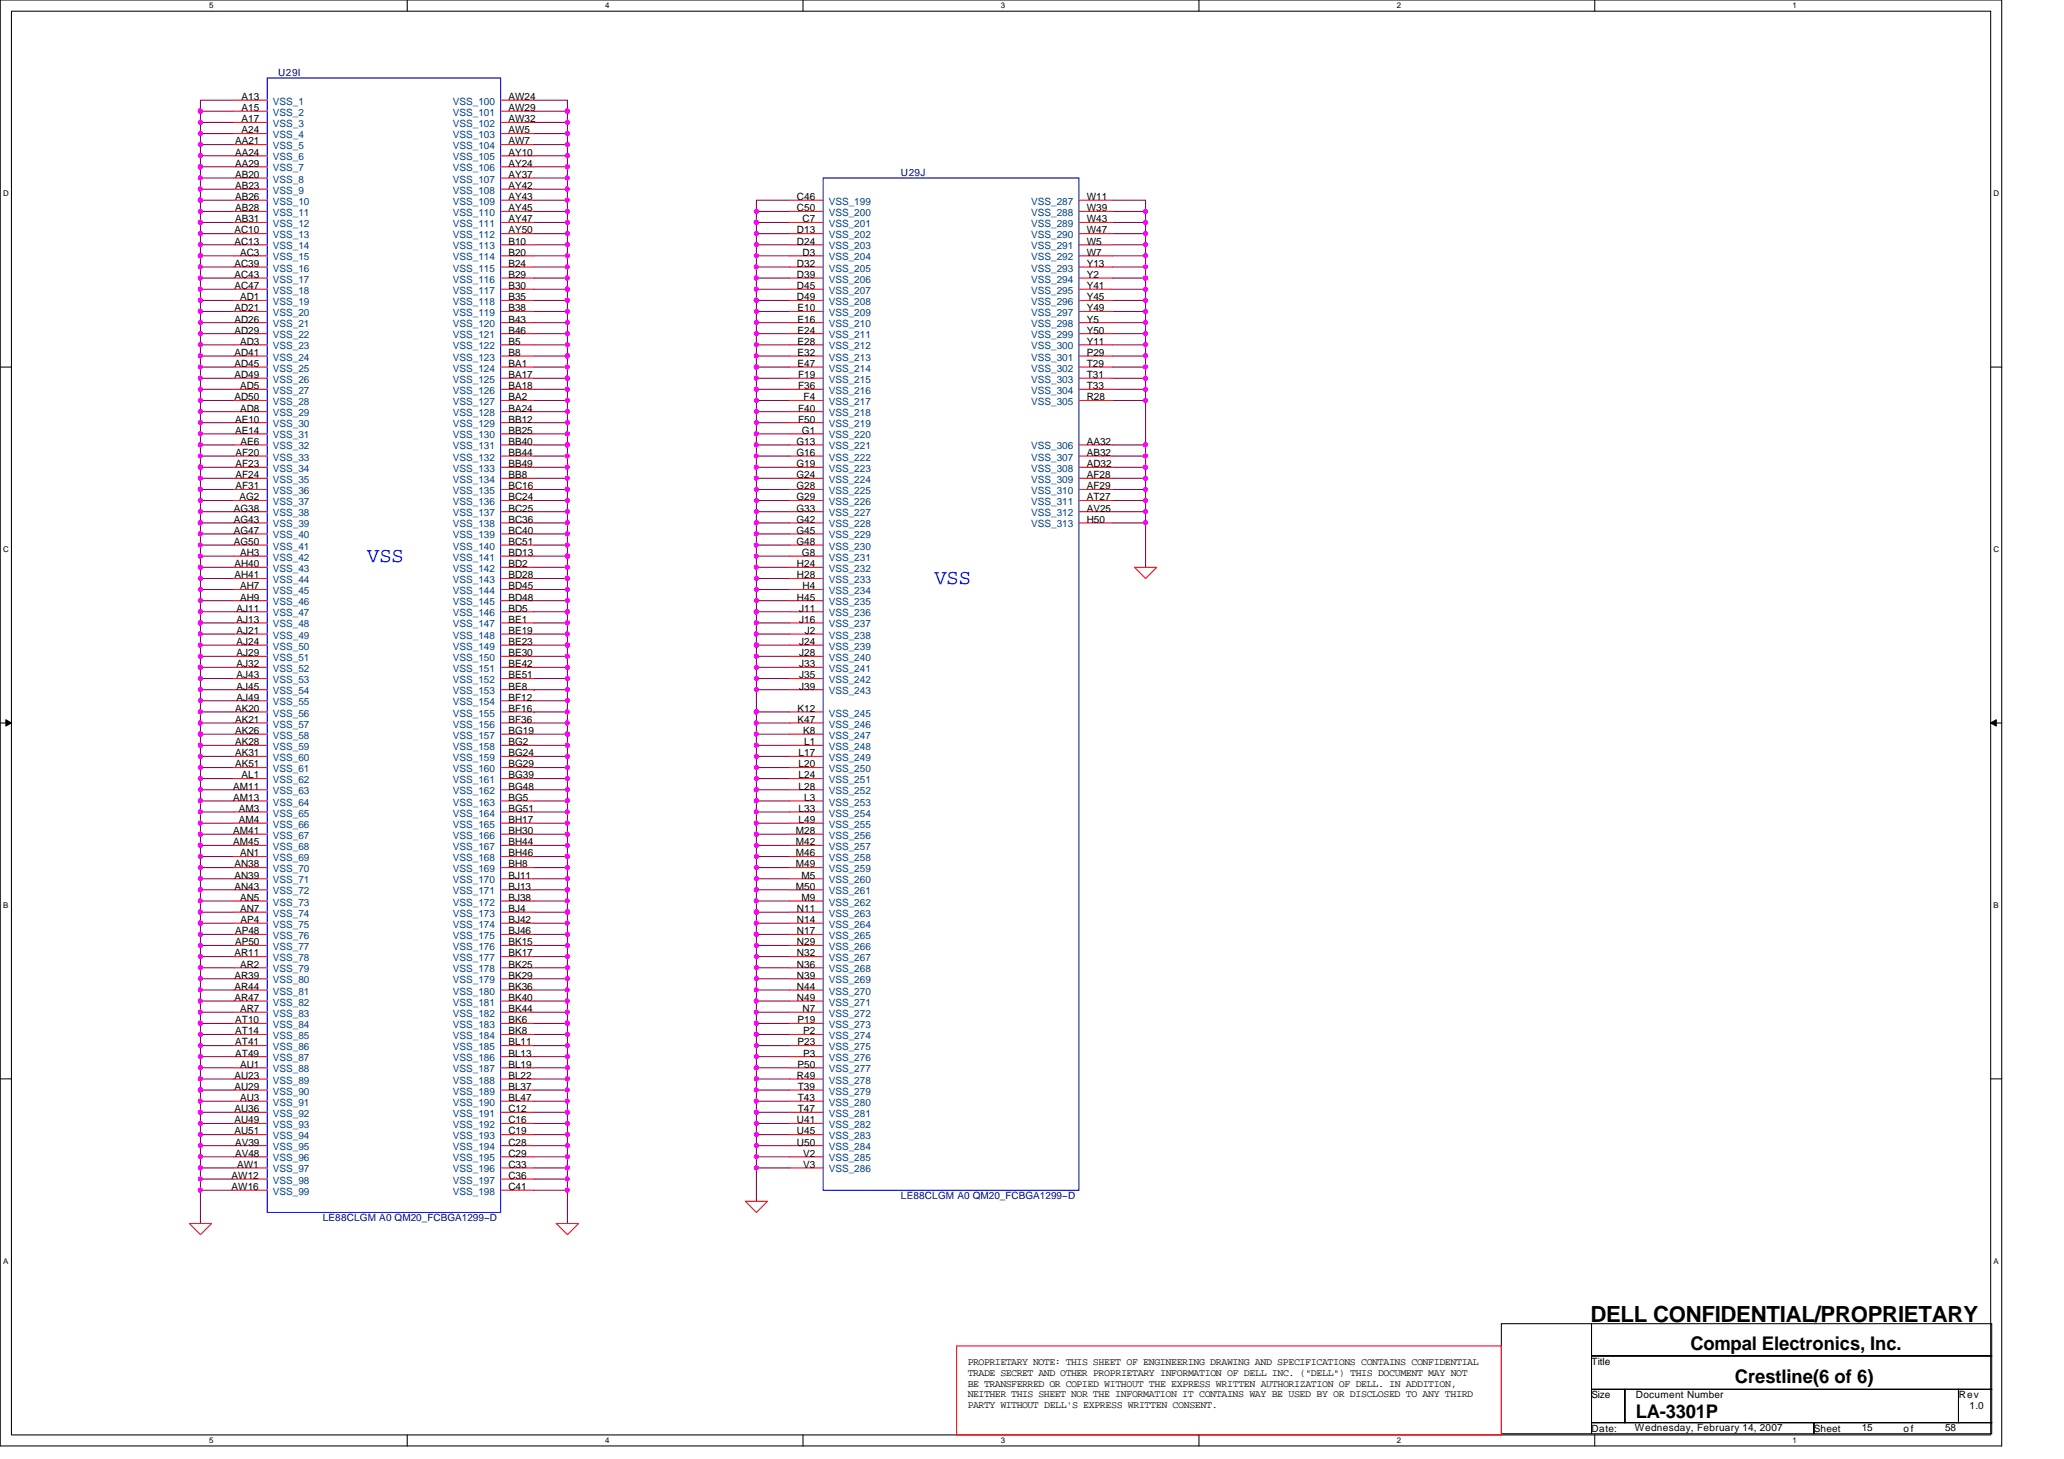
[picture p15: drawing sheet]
<svg xmlns="http://www.w3.org/2000/svg" width="297mm" height="210mm" viewBox="0 0 297 210" stroke-linecap="round" stroke-linejoin="round" font-family="sans-serif">
<defs><g id="words">
<text font-size="3.2" x="228.9" y="190.2">DELL CONFIDENTIAL/PROPRIETARY</text>
<g font-size="3" fill="#00f">
<text x="52.8" y="80.8">VSS</text>
<text x="134.5" y="84">VSS</text>
</g>
<g font-size="2.7">
<text x="243.3" y="194.2">Compal Electronics, Inc.</text>
<text x="235.4" y="204">LA-3301P</text>
<text x="249.7" y="199">Crestline(6 of 6)</text>
</g>
<g font-size="1.4" fill="#000080">
<text x="40" y="10.9">U29I</text>
<text x="129.7" y="25.3">U29J</text>
<text x="129.7" y="172.5">LE88CLGM A0 QM20_FCBGA1299~D</text>
<text x="46.5" y="175.7">LE88CLGM A0 QM20_FCBGA1299~D</text>
</g>
<g font-size="1.4">
<text x="34.8" y="14.4">A13</text>
<text x="34.8" y="16">A15</text>
<text x="34.8" y="17.6">A17</text>
<text x="73.2" y="14.4">AW24</text>
<text x="73.2" y="16">AW29</text>
<text x="73.2" y="17.6">AW32</text>
<text x="33.8" y="20.8">AA21</text>
<text x="33.8" y="22.4">AA24</text>
<text x="33.8" y="24">AA29</text>
<text x="34.8" y="19.2">A24</text>
<text x="73.2" y="19.2">AW5</text>
<text x="73.2" y="20.8">AW7</text>
<text x="73.2" y="22.4">AY10</text>
<text x="73.2" y="24">AY24</text>
<text x="33.8" y="25.6">AB20</text>
<text x="33.8" y="27.2">AB23</text>
<text x="33.8" y="28.8">AB26</text>
<text x="73.2" y="25.6">AY37</text>
<text x="73.2" y="27.2">AY42</text>
<text x="73.2" y="28.8">AY43</text>
<text x="114.7" y="28.8">C46</text>
<text x="156.4" y="28.8">W11</text>
<text x="33.7" y="33.6">AC10</text>
<text x="33.7" y="35.2">AC13</text>
<text x="33.8" y="30.4">AB28</text>
<text x="33.8" y="32">AB31</text>
<text x="73.2" y="30.4">AY45</text>
<text x="73.2" y="32">AY47</text>
<text x="73.2" y="33.6">AY50</text>
<text x="73.2" y="35.2">B10</text>
<text x="114.7" y="30.4">C50</text>
<text x="114.7" y="33.6">D13</text>
<text x="114.7" y="35.2">D24</text>
<text x="115.5" y="32">C7</text>
<text x="156.4" y="30.4">W39</text>
<text x="156.4" y="32">W43</text>
<text x="156.4" y="33.6">W47</text>
<text x="156.4" y="35.2">W5</text>
<text x="33.7" y="38.4">AC39</text>
<text x="33.7" y="40">AC43</text>
<text x="33.7" y="41.6">AC47</text>
<text x="34.5" y="36.8">AC3</text>
<text x="73.2" y="36.8">B20</text>
<text x="73.2" y="38.4">B24</text>
<text x="73.2" y="40">B29</text>
<text x="73.2" y="41.6">B30</text>
<text x="114.7" y="38.4">D32</text>
<text x="114.7" y="40">D39</text>
<text x="114.7" y="41.6">D45</text>
<text x="115.5" y="36.8">D3</text>
<text x="156.4" y="36.8">W7</text>
<text x="156.4" y="38.4">Y13</text>
<text x="156.4" y="40">Y2</text>
<text x="156.4" y="41.6">Y41</text>
<text x="33.7" y="44.8">AD21</text>
<text x="33.7" y="46.4">AD26</text>
<text x="33.7" y="48">AD29</text>
<text x="34.5" y="43.2">AD1</text>
<text x="73.2" y="43.2">B35</text>
<text x="73.2" y="44.8">B38</text>
<text x="73.2" y="46.4">B43</text>
<text x="73.2" y="48">B46</text>
<text x="114.7" y="43.2">D49</text>
<text x="114.8" y="44.8">E10</text>
<text x="114.8" y="46.4">E16</text>
<text x="114.8" y="48">E24</text>
<text x="156.4" y="43.2">Y45</text>
<text x="156.4" y="44.8">Y49</text>
<text x="156.4" y="46.4">Y5</text>
<text x="156.4" y="48">Y50</text>
<text x="33.7" y="51.2">AD41</text>
<text x="33.7" y="52.8">AD45</text>
<text x="34.5" y="49.6">AD3</text>
<text x="73.2" y="49.6">B5</text>
<text x="73.2" y="51.2">B8</text>
<text x="73.2" y="52.8">BA1</text>
<text x="114.8" y="49.6">E28</text>
<text x="114.8" y="51.2">E32</text>
<text x="114.8" y="52.8">E47</text>
<text x="156.4" y="49.6">Y11</text>
<text x="156.4" y="51.2">P29</text>
<text x="156.4" y="52.8">T29</text>
<text x="33.7" y="54.4">AD49</text>
<text x="33.7" y="57.6">AD50</text>
<text x="34.5" y="56">AD5</text>
<text x="34.5" y="59.2">AD8</text>
<text x="73.2" y="54.4">BA17</text>
<text x="73.2" y="56">BA18</text>
<text x="73.2" y="57.6">BA2</text>
<text x="73.2" y="59.2">BA24</text>
<text x="114.8" y="54.4">F19</text>
<text x="114.8" y="56">F36</text>
<text x="114.8" y="59.2">F40</text>
<text x="115.7" y="57.6">F4</text>
<text x="156.4" y="54.4">T31</text>
<text x="156.4" y="56">T33</text>
<text x="156.4" y="57.6">R28</text>
<text x="33.8" y="60.8">AE10</text>
<text x="33.8" y="62.4">AE14</text>
<text x="33.9" y="65.6">AF20</text>
<text x="34.6" y="64">AE6</text>
<text x="73.2" y="60.8">BB12</text>
<text x="73.2" y="62.4">BB25</text>
<text x="73.2" y="64">BB40</text>
<text x="73.2" y="65.6">BB44</text>
<text x="114.6" y="64">G13</text>
<text x="114.6" y="65.6">G16</text>
<text x="114.8" y="60.8">F50</text>
<text x="115.4" y="62.4">G1</text>
<text x="156.4" y="64">AA32</text>
<text x="156.4" y="65.6">AB32</text>
<text x="33.9" y="67.2">AF23</text>
<text x="33.9" y="68.8">AF24</text>
<text x="33.9" y="70.4">AF31</text>
<text x="34.5" y="72">AG2</text>
<text x="73.2" y="67.2">BB49</text>
<text x="73.2" y="68.8">BB8</text>
<text x="73.2" y="70.4">BC16</text>
<text x="73.2" y="72">BC24</text>
<text x="114.6" y="67.2">G19</text>
<text x="114.6" y="68.8">G24</text>
<text x="114.6" y="70.4">G28</text>
<text x="114.6" y="72">G29</text>
<text x="156.4" y="67.2">AD32</text>
<text x="156.4" y="68.8">AF28</text>
<text x="156.4" y="70.4">AF29</text>
<text x="156.4" y="72">AT27</text>
<text x="33.7" y="73.6">AG38</text>
<text x="33.7" y="75.2">AG43</text>
<text x="33.7" y="76.8">AG47</text>
<text x="73.2" y="73.6">BC25</text>
<text x="73.2" y="75.2">BC36</text>
<text x="73.2" y="76.8">BC40</text>
<text x="114.6" y="73.6">G33</text>
<text x="114.6" y="75.2">G42</text>
<text x="114.6" y="76.8">G45</text>
<text x="156.4" y="73.6">AV25</text>
<text x="156.4" y="75.2">H50</text>
<text x="33.7" y="78.4">AG50</text>
<text x="33.7" y="81.6">AH40</text>
<text x="33.7" y="83.2">AH41</text>
<text x="34.5" y="80">AH3</text>
<text x="73.2" y="78.4">BC51</text>
<text x="73.2" y="80">BD13</text>
<text x="73.2" y="81.6">BD2</text>
<text x="73.2" y="83.2">BD28</text>
<text x="114.6" y="78.4">G48</text>
<text x="114.7" y="81.6">H24</text>
<text x="114.7" y="83.2">H28</text>
<text x="115.4" y="80">G8</text>
<text x="34.1" y="88">AJ11</text>
<text x="34.1" y="89.6">AJ13</text>
<text x="34.5" y="84.8">AH7</text>
<text x="34.5" y="86.4">AH9</text>
<text x="73.2" y="84.8">BD45</text>
<text x="73.2" y="86.4">BD48</text>
<text x="73.2" y="88">BD5</text>
<text x="73.2" y="89.6">BE1</text>
<text x="114.7" y="86.4">H45</text>
<text x="115" y="88">J11</text>
<text x="115" y="89.6">J16</text>
<text x="115.5" y="84.8">H4</text>
<text x="34.1" y="91.2">AJ21</text>
<text x="34.1" y="92.8">AJ24</text>
<text x="34.1" y="94.4">AJ29</text>
<text x="34.1" y="96">AJ32</text>
<text x="73.2" y="91.2">BE19</text>
<text x="73.2" y="92.8">BE23</text>
<text x="73.2" y="94.4">BE30</text>
<text x="73.2" y="96">BE42</text>
<text x="115" y="92.8">J24</text>
<text x="115" y="94.4">J28</text>
<text x="115" y="96">J33</text>
<text x="115.8" y="91.2">J2</text>
<text x="34.1" y="97.6">AJ43</text>
<text x="34.1" y="99.2">AJ45</text>
<text x="34.1" y="100.8">AJ49</text>
<text x="73.2" y="97.6">BE51</text>
<text x="73.2" y="99.2">BE8</text>
<text x="73.2" y="100.8">BF12</text>
<text x="115" y="97.6">J35</text>
<text x="115" y="99.2">J39</text>
<text x="33.8" y="102.4">AK20</text>
<text x="33.8" y="104">AK21</text>
<text x="33.8" y="105.6">AK26</text>
<text x="33.8" y="107.2">AK28</text>
<text x="73.2" y="102.4">BF16</text>
<text x="73.2" y="104">BF36</text>
<text x="73.2" y="105.6">BG19</text>
<text x="73.2" y="107.2">BG2</text>
<text x="114.8" y="102.4">K12</text>
<text x="114.8" y="104">K47</text>
<text x="115.6" y="105.6">K8</text>
<text x="115.7" y="107.2">L1</text>
<text x="33.6" y="113.6">AM11</text>
<text x="33.8" y="108.8">AK31</text>
<text x="33.8" y="110.4">AK51</text>
<text x="34.8" y="112">AL1</text>
<text x="73.2" y="108.8">BG24</text>
<text x="73.2" y="110.4">BG29</text>
<text x="73.2" y="112">BG39</text>
<text x="73.2" y="113.6">BG48</text>
<text x="114.9" y="108.8">L17</text>
<text x="114.9" y="110.4">L20</text>
<text x="114.9" y="112">L24</text>
<text x="114.9" y="113.6">L28</text>
<text x="33.6" y="115.2">AM13</text>
<text x="33.6" y="120">AM41</text>
<text x="34.4" y="116.8">AM3</text>
<text x="34.4" y="118.4">AM4</text>
<text x="73.2" y="115.2">BG5</text>
<text x="73.2" y="116.8">BG51</text>
<text x="73.2" y="118.4">BH17</text>
<text x="73.2" y="120">BH30</text>
<text x="114.5" y="120">M28</text>
<text x="114.9" y="116.8">L33</text>
<text x="114.9" y="118.4">L49</text>
<text x="115.7" y="115.2">L3</text>
<text x="33.6" y="121.6">AM45</text>
<text x="33.7" y="124.8">AN38</text>
<text x="34.5" y="123.2">AN1</text>
<text x="73.2" y="121.6">BH44</text>
<text x="73.2" y="123.2">BH46</text>
<text x="73.2" y="124.8">BH8</text>
<text x="114.5" y="121.6">M42</text>
<text x="114.5" y="123.2">M46</text>
<text x="114.5" y="124.8">M49</text>
<text x="33.7" y="126.4">AN39</text>
<text x="33.7" y="128">AN43</text>
<text x="34.5" y="129.6">AN5</text>
<text x="34.5" y="131.2">AN7</text>
<text x="73.2" y="126.4">BJ11</text>
<text x="73.2" y="128">BJ13</text>
<text x="73.2" y="129.6">BJ38</text>
<text x="73.2" y="131.2">BJ4</text>
<text x="114.5" y="128">M50</text>
<text x="114.7" y="131.2">N11</text>
<text x="115.3" y="126.4">M5</text>
<text x="115.3" y="129.6">M9</text>
<text x="33.7" y="137.6">AR11</text>
<text x="33.8" y="134.4">AP48</text>
<text x="33.8" y="136">AP50</text>
<text x="34.6" y="132.8">AP4</text>
<text x="73.2" y="132.8">BJ42</text>
<text x="73.2" y="134.4">BJ46</text>
<text x="73.2" y="136">BK15</text>
<text x="73.2" y="137.6">BK17</text>
<text x="114.7" y="132.8">N14</text>
<text x="114.7" y="134.4">N17</text>
<text x="114.7" y="136">N29</text>
<text x="114.7" y="137.6">N32</text>
<text x="33.7" y="140.8">AR39</text>
<text x="33.7" y="142.4">AR44</text>
<text x="33.7" y="144">AR47</text>
<text x="34.5" y="139.2">AR2</text>
<text x="73.2" y="139.2">BK25</text>
<text x="73.2" y="140.8">BK29</text>
<text x="73.2" y="142.4">BK36</text>
<text x="73.2" y="144">BK40</text>
<text x="114.7" y="139.2">N36</text>
<text x="114.7" y="140.8">N39</text>
<text x="114.7" y="142.4">N44</text>
<text x="114.7" y="144">N49</text>
<text x="33.9" y="147.2">AT10</text>
<text x="33.9" y="148.8">AT14</text>
<text x="34.5" y="145.6">AR7</text>
<text x="73.2" y="145.6">BK44</text>
<text x="73.2" y="147.2">BK6</text>
<text x="73.2" y="148.8">BK8</text>
<text x="114.8" y="147.2">P19</text>
<text x="115.5" y="145.6">N7</text>
<text x="115.6" y="148.8">P2</text>
<text x="33.7" y="155.2">AU23</text>
<text x="33.9" y="150.4">AT41</text>
<text x="33.9" y="152">AT49</text>
<text x="34.5" y="153.6">AU1</text>
<text x="73.2" y="150.4">BL11</text>
<text x="73.2" y="152">BL13</text>
<text x="73.2" y="153.6">BL19</text>
<text x="73.2" y="155.2">BL22</text>
<text x="114.7" y="155.2">R49</text>
<text x="114.8" y="150.4">P23</text>
<text x="114.8" y="153.6">P50</text>
<text x="115.6" y="152">P3</text>
<text x="33.7" y="156.8">AU29</text>
<text x="33.7" y="160">AU36</text>
<text x="33.7" y="161.6">AU49</text>
<text x="34.5" y="158.4">AU3</text>
<text x="73.2" y="156.8">BL37</text>
<text x="73.2" y="158.4">BL47</text>
<text x="73.2" y="160">C12</text>
<text x="73.2" y="161.6">C16</text>
<text x="114.7" y="161.6">U41</text>
<text x="114.8" y="156.8">T39</text>
<text x="114.8" y="158.4">T43</text>
<text x="114.8" y="160">T47</text>
<text x="33.7" y="163.2">AU51</text>
<text x="33.8" y="164.8">AV39</text>
<text x="33.8" y="166.4">AV48</text>
<text x="34.1" y="168">AW1</text>
<text x="73.2" y="163.2">C19</text>
<text x="73.2" y="164.8">C28</text>
<text x="73.2" y="166.4">C29</text>
<text x="73.2" y="168">C33</text>
<text x="114.7" y="163.2">U45</text>
<text x="114.7" y="164.8">U50</text>
<text x="115.6" y="166.4">V2</text>
<text x="115.6" y="168">V3</text>
<text x="33.3" y="169.6">AW12</text>
<text x="33.3" y="171.2">AW16</text>
<text x="73.2" y="169.6">C36</text>
<text x="73.2" y="171.2">C41</text>
<text x="139.3" y="196.4">PROPRIETARY NOTE: THIS SHEET OF ENGINEERING DRAWING AND SPECIFICATIONS CONTAINS CONFIDENTIAL</text>
<text x="139.3" y="197.9">TRADE SECRET AND OTHER PROPRIETARY INFORMATION OF DELL INC. (&quot;DELL&quot;) THIS DOCUMENT MAY NOT</text>
<text x="229" y="196.4">Title</text>
<text x="139.3" y="199.5">BE TRANSFERRED OR COPIED WITHOUT THE EXPRESS WRITTEN AUTHORIZATION OF DELL. IN ADDITION,</text>
<text x="139.3" y="201">NEITHER THIS SHEET NOR THE INFORMATION IT CONTAINS WAY BE USED BY OR DISCLOSED TO ANY THIRD</text>
<text x="139.3" y="202.6">PARTY WITHOUT DELL'S EXPRESS WRITTEN CONSENT.</text>
<text x="229" y="201.2">Size</text>
<text x="235.4" y="201.2">Document Number</text>
<text x="281.9" y="201.2">Rev</text>
<text x="283.4" y="202.8">1.0</text>
<text x="229" y="206">Date:</text>
<text x="235.3" y="205.8">Wednesday, February 14, 2007</text>
<text x="261" y="206">Sheet</text>
<text x="267.9" y="205.8">15</text>
<text x="274" y="206">of</text>
<text x="279.9" y="205.8">58</text>
</g>
<g font-size="1.4" fill="#004080">
<text x="39.3" y="15.1">VSS_1</text>
<text x="39.3" y="16.7">VSS_2</text>
<text x="65.2" y="15.1">VSS_100</text>
<text x="65.2" y="16.7">VSS_101</text>
<text x="39.3" y="18.3">VSS_3</text>
<text x="39.3" y="19.9">VSS_4</text>
<text x="39.3" y="21.5">VSS_5</text>
<text x="39.3" y="23.1">VSS_6</text>
<text x="65.2" y="18.3">VSS_102</text>
<text x="65.2" y="19.9">VSS_103</text>
<text x="65.2" y="21.5">VSS_104</text>
<text x="65.2" y="23.1">VSS_105</text>
<text x="39.3" y="24.7">VSS_7</text>
<text x="39.3" y="26.3">VSS_8</text>
<text x="39.3" y="27.9">VSS_9</text>
<text x="39.3" y="29.5">VSS_10</text>
<text x="65.2" y="24.7">VSS_106</text>
<text x="65.2" y="26.3">VSS_107</text>
<text x="65.2" y="27.9">VSS_108</text>
<text x="65.2" y="29.5">VSS_109</text>
<text x="119.3" y="29.5">VSS_199</text>
<text x="148.4" y="29.5">VSS_287</text>
<text x="39.3" y="31.1">VSS_11</text>
<text x="39.3" y="32.7">VSS_12</text>
<text x="39.3" y="34.3">VSS_13</text>
<text x="39.3" y="35.9">VSS_14</text>
<text x="65.2" y="31.1">VSS_110</text>
<text x="65.2" y="32.7">VSS_111</text>
<text x="65.2" y="34.3">VSS_112</text>
<text x="65.2" y="35.9">VSS_113</text>
<text x="119.3" y="31.1">VSS_200</text>
<text x="119.3" y="32.7">VSS_201</text>
<text x="119.3" y="34.3">VSS_202</text>
<text x="119.3" y="35.9">VSS_203</text>
<text x="148.4" y="31.1">VSS_288</text>
<text x="148.4" y="32.7">VSS_289</text>
<text x="148.4" y="34.3">VSS_290</text>
<text x="148.4" y="35.9">VSS_291</text>
<text x="39.3" y="37.5">VSS_15</text>
<text x="39.3" y="39.1">VSS_16</text>
<text x="39.3" y="40.7">VSS_17</text>
<text x="65.2" y="37.5">VSS_114</text>
<text x="65.2" y="39.1">VSS_115</text>
<text x="65.2" y="40.7">VSS_116</text>
<text x="119.3" y="37.5">VSS_204</text>
<text x="119.3" y="39.1">VSS_205</text>
<text x="119.3" y="40.7">VSS_206</text>
<text x="148.4" y="37.5">VSS_292</text>
<text x="148.4" y="39.1">VSS_293</text>
<text x="148.4" y="40.7">VSS_294</text>
<text x="39.3" y="42.3">VSS_18</text>
<text x="39.3" y="43.9">VSS_19</text>
<text x="39.3" y="45.5">VSS_20</text>
<text x="39.3" y="47.1">VSS_21</text>
<text x="65.2" y="42.3">VSS_117</text>
<text x="65.2" y="43.9">VSS_118</text>
<text x="65.2" y="45.5">VSS_119</text>
<text x="65.2" y="47.1">VSS_120</text>
<text x="119.3" y="42.3">VSS_207</text>
<text x="119.3" y="43.9">VSS_208</text>
<text x="119.3" y="45.5">VSS_209</text>
<text x="119.3" y="47.1">VSS_210</text>
<text x="148.4" y="42.3">VSS_295</text>
<text x="148.4" y="43.9">VSS_296</text>
<text x="148.4" y="45.5">VSS_297</text>
<text x="148.4" y="47.1">VSS_298</text>
<text x="39.3" y="48.7">VSS_22</text>
<text x="39.3" y="50.3">VSS_23</text>
<text x="39.3" y="51.9">VSS_24</text>
<text x="39.3" y="53.5">VSS_25</text>
<text x="65.2" y="48.7">VSS_121</text>
<text x="65.2" y="50.3">VSS_122</text>
<text x="65.2" y="51.9">VSS_123</text>
<text x="65.2" y="53.5">VSS_124</text>
<text x="119.3" y="48.7">VSS_211</text>
<text x="119.3" y="50.3">VSS_212</text>
<text x="119.3" y="51.9">VSS_213</text>
<text x="119.3" y="53.5">VSS_214</text>
<text x="148.4" y="48.7">VSS_299</text>
<text x="148.4" y="50.3">VSS_300</text>
<text x="148.4" y="51.9">VSS_301</text>
<text x="148.4" y="53.5">VSS_302</text>
<text x="39.3" y="55.1">VSS_26</text>
<text x="39.3" y="56.7">VSS_27</text>
<text x="39.3" y="58.3">VSS_28</text>
<text x="39.3" y="59.9">VSS_29</text>
<text x="65.2" y="55.1">VSS_125</text>
<text x="65.2" y="56.7">VSS_126</text>
<text x="65.2" y="58.3">VSS_127</text>
<text x="65.2" y="59.9">VSS_128</text>
<text x="119.3" y="55.1">VSS_215</text>
<text x="119.3" y="56.7">VSS_216</text>
<text x="119.3" y="58.3">VSS_217</text>
<text x="119.3" y="59.9">VSS_218</text>
<text x="148.4" y="55.1">VSS_303</text>
<text x="148.4" y="56.7">VSS_304</text>
<text x="148.4" y="58.3">VSS_305</text>
<text x="39.3" y="61.5">VSS_30</text>
<text x="39.3" y="63.1">VSS_31</text>
<text x="39.3" y="64.7">VSS_32</text>
<text x="65.2" y="61.5">VSS_129</text>
<text x="65.2" y="63.1">VSS_130</text>
<text x="65.2" y="64.7">VSS_131</text>
<text x="119.3" y="61.5">VSS_219</text>
<text x="119.3" y="63.1">VSS_220</text>
<text x="119.3" y="64.7">VSS_221</text>
<text x="148.4" y="64.7">VSS_306</text>
<text x="39.3" y="66.3">VSS_33</text>
<text x="39.3" y="67.9">VSS_34</text>
<text x="39.3" y="69.5">VSS_35</text>
<text x="39.3" y="71.1">VSS_36</text>
<text x="65.2" y="66.3">VSS_132</text>
<text x="65.2" y="67.9">VSS_133</text>
<text x="65.2" y="69.5">VSS_134</text>
<text x="65.2" y="71.1">VSS_135</text>
<text x="119.3" y="66.3">VSS_222</text>
<text x="119.3" y="67.9">VSS_223</text>
<text x="119.3" y="69.5">VSS_224</text>
<text x="119.3" y="71.1">VSS_225</text>
<text x="148.4" y="66.3">VSS_307</text>
<text x="148.4" y="67.9">VSS_308</text>
<text x="148.4" y="69.5">VSS_309</text>
<text x="148.4" y="71.1">VSS_310</text>
<text x="39.3" y="72.7">VSS_37</text>
<text x="39.3" y="74.3">VSS_38</text>
<text x="39.3" y="75.9">VSS_39</text>
<text x="39.3" y="77.5">VSS_40</text>
<text x="65.2" y="72.7">VSS_136</text>
<text x="65.2" y="74.3">VSS_137</text>
<text x="65.2" y="75.9">VSS_138</text>
<text x="65.2" y="77.5">VSS_139</text>
<text x="119.3" y="72.7">VSS_226</text>
<text x="119.3" y="74.3">VSS_227</text>
<text x="119.3" y="75.9">VSS_228</text>
<text x="119.3" y="77.5">VSS_229</text>
<text x="148.4" y="72.7">VSS_311</text>
<text x="148.4" y="74.3">VSS_312</text>
<text x="148.4" y="75.9">VSS_313</text>
<text x="39.3" y="79.1">VSS_41</text>
<text x="39.3" y="80.7">VSS_42</text>
<text x="39.3" y="82.3">VSS_43</text>
<text x="39.3" y="83.9">VSS_44</text>
<text x="65.2" y="79.1">VSS_140</text>
<text x="65.2" y="80.7">VSS_141</text>
<text x="65.2" y="82.3">VSS_142</text>
<text x="65.2" y="83.9">VSS_143</text>
<text x="119.3" y="79.1">VSS_230</text>
<text x="119.3" y="80.7">VSS_231</text>
<text x="119.3" y="82.3">VSS_232</text>
<text x="119.3" y="83.9">VSS_233</text>
<text x="39.3" y="85.5">VSS_45</text>
<text x="39.3" y="87.1">VSS_46</text>
<text x="39.3" y="88.7">VSS_47</text>
<text x="65.2" y="85.5">VSS_144</text>
<text x="65.2" y="87.1">VSS_145</text>
<text x="65.2" y="88.7">VSS_146</text>
<text x="119.3" y="85.5">VSS_234</text>
<text x="119.3" y="87.1">VSS_235</text>
<text x="119.3" y="88.7">VSS_236</text>
<text x="39.3" y="90.3">VSS_48</text>
<text x="39.3" y="91.9">VSS_49</text>
<text x="39.3" y="93.5">VSS_50</text>
<text x="39.3" y="95.1">VSS_51</text>
<text x="65.2" y="90.3">VSS_147</text>
<text x="65.2" y="91.9">VSS_148</text>
<text x="65.2" y="93.5">VSS_149</text>
<text x="65.2" y="95.1">VSS_150</text>
<text x="119.3" y="90.3">VSS_237</text>
<text x="119.3" y="91.9">VSS_238</text>
<text x="119.3" y="93.5">VSS_239</text>
<text x="119.3" y="95.1">VSS_240</text>
<text x="39.3" y="96.7">VSS_52</text>
<text x="39.3" y="98.3">VSS_53</text>
<text x="39.3" y="99.9">VSS_54</text>
<text x="39.3" y="101.5">VSS_55</text>
<text x="65.2" y="96.7">VSS_151</text>
<text x="65.2" y="98.3">VSS_152</text>
<text x="65.2" y="99.9">VSS_153</text>
<text x="65.2" y="101.5">VSS_154</text>
<text x="119.3" y="96.7">VSS_241</text>
<text x="119.3" y="98.3">VSS_242</text>
<text x="119.3" y="99.9">VSS_243</text>
<text x="39.3" y="103.1">VSS_56</text>
<text x="39.3" y="104.7">VSS_57</text>
<text x="39.3" y="106.3">VSS_58</text>
<text x="39.3" y="107.9">VSS_59</text>
<text x="65.2" y="103.1">VSS_155</text>
<text x="65.2" y="104.7">VSS_156</text>
<text x="65.2" y="106.3">VSS_157</text>
<text x="65.2" y="107.9">VSS_158</text>
<text x="119.3" y="103.1">VSS_245</text>
<text x="119.3" y="104.7">VSS_246</text>
<text x="119.3" y="106.3">VSS_247</text>
<text x="119.3" y="107.9">VSS_248</text>
<text x="39.3" y="109.5">VSS_60</text>
<text x="39.3" y="111.1">VSS_61</text>
<text x="39.3" y="112.7">VSS_62</text>
<text x="65.2" y="109.5">VSS_159</text>
<text x="65.2" y="111.1">VSS_160</text>
<text x="65.2" y="112.7">VSS_161</text>
<text x="119.3" y="109.5">VSS_249</text>
<text x="119.3" y="111.1">VSS_250</text>
<text x="119.3" y="112.7">VSS_251</text>
<text x="39.3" y="114.3">VSS_63</text>
<text x="39.3" y="115.9">VSS_64</text>
<text x="39.3" y="117.5">VSS_65</text>
<text x="39.3" y="119.1">VSS_66</text>
<text x="65.2" y="114.3">VSS_162</text>
<text x="65.2" y="115.9">VSS_163</text>
<text x="65.2" y="117.5">VSS_164</text>
<text x="65.2" y="119.1">VSS_165</text>
<text x="119.3" y="114.3">VSS_252</text>
<text x="119.3" y="115.9">VSS_253</text>
<text x="119.3" y="117.5">VSS_254</text>
<text x="119.3" y="119.1">VSS_255</text>
<text x="39.3" y="120.7">VSS_67</text>
<text x="39.3" y="122.3">VSS_68</text>
<text x="39.3" y="123.9">VSS_69</text>
<text x="39.3" y="125.5">VSS_70</text>
<text x="65.2" y="120.7">VSS_166</text>
<text x="65.2" y="122.3">VSS_167</text>
<text x="65.2" y="123.9">VSS_168</text>
<text x="65.2" y="125.5">VSS_169</text>
<text x="119.3" y="120.7">VSS_256</text>
<text x="119.3" y="122.3">VSS_257</text>
<text x="119.3" y="123.9">VSS_258</text>
<text x="119.3" y="125.5">VSS_259</text>
<text x="39.3" y="127.1">VSS_71</text>
<text x="39.3" y="128.7">VSS_72</text>
<text x="39.3" y="130.3">VSS_73</text>
<text x="39.3" y="131.9">VSS_74</text>
<text x="65.2" y="127.1">VSS_170</text>
<text x="65.2" y="128.7">VSS_171</text>
<text x="65.2" y="130.3">VSS_172</text>
<text x="65.2" y="131.9">VSS_173</text>
<text x="119.3" y="127.1">VSS_260</text>
<text x="119.3" y="128.7">VSS_261</text>
<text x="119.3" y="130.3">VSS_262</text>
<text x="119.3" y="131.9">VSS_263</text>
<text x="39.3" y="133.5">VSS_75</text>
<text x="39.3" y="135.1">VSS_76</text>
<text x="39.3" y="136.7">VSS_77</text>
<text x="65.2" y="133.5">VSS_174</text>
<text x="65.2" y="135.1">VSS_175</text>
<text x="65.2" y="136.7">VSS_176</text>
<text x="119.3" y="133.5">VSS_264</text>
<text x="119.3" y="135.1">VSS_265</text>
<text x="119.3" y="136.7">VSS_266</text>
<text x="39.3" y="138.3">VSS_78</text>
<text x="39.3" y="139.9">VSS_79</text>
<text x="39.3" y="141.5">VSS_80</text>
<text x="39.3" y="143.1">VSS_81</text>
<text x="65.2" y="138.3">VSS_177</text>
<text x="65.2" y="139.9">VSS_178</text>
<text x="65.2" y="141.5">VSS_179</text>
<text x="65.2" y="143.1">VSS_180</text>
<text x="119.3" y="138.3">VSS_267</text>
<text x="119.3" y="139.9">VSS_268</text>
<text x="119.3" y="141.5">VSS_269</text>
<text x="119.3" y="143.1">VSS_270</text>
<text x="39.3" y="144.7">VSS_82</text>
<text x="39.3" y="146.3">VSS_83</text>
<text x="39.3" y="147.9">VSS_84</text>
<text x="39.3" y="149.5">VSS_85</text>
<text x="65.2" y="144.7">VSS_181</text>
<text x="65.2" y="146.3">VSS_182</text>
<text x="65.2" y="147.9">VSS_183</text>
<text x="65.2" y="149.5">VSS_184</text>
<text x="119.3" y="144.7">VSS_271</text>
<text x="119.3" y="146.3">VSS_272</text>
<text x="119.3" y="147.9">VSS_273</text>
<text x="119.3" y="149.5">VSS_274</text>
<text x="39.3" y="151.1">VSS_86</text>
<text x="39.3" y="152.7">VSS_87</text>
<text x="39.3" y="154.3">VSS_88</text>
<text x="39.3" y="155.9">VSS_89</text>
<text x="65.2" y="151.1">VSS_185</text>
<text x="65.2" y="152.7">VSS_186</text>
<text x="65.2" y="154.3">VSS_187</text>
<text x="65.2" y="155.9">VSS_188</text>
<text x="119.3" y="151.1">VSS_275</text>
<text x="119.3" y="152.7">VSS_276</text>
<text x="119.3" y="154.3">VSS_277</text>
<text x="119.3" y="155.9">VSS_278</text>
<text x="39.3" y="157.5">VSS_90</text>
<text x="39.3" y="159.1">VSS_91</text>
<text x="39.3" y="160.7">VSS_92</text>
<text x="65.2" y="157.5">VSS_189</text>
<text x="65.2" y="159.1">VSS_190</text>
<text x="65.2" y="160.7">VSS_191</text>
<text x="119.3" y="157.5">VSS_279</text>
<text x="119.3" y="159.1">VSS_280</text>
<text x="119.3" y="160.7">VSS_281</text>
<text x="39.3" y="162.3">VSS_93</text>
<text x="39.3" y="163.9">VSS_94</text>
<text x="39.3" y="165.5">VSS_95</text>
<text x="39.3" y="167.1">VSS_96</text>
<text x="65.2" y="162.3">VSS_192</text>
<text x="65.2" y="163.9">VSS_193</text>
<text x="65.2" y="165.5">VSS_194</text>
<text x="65.2" y="167.1">VSS_195</text>
<text x="119.3" y="162.3">VSS_282</text>
<text x="119.3" y="163.9">VSS_283</text>
<text x="119.3" y="165.5">VSS_284</text>
<text x="119.3" y="167.1">VSS_285</text>
<text x="39.3" y="168.7">VSS_97</text>
<text x="39.3" y="170.3">VSS_98</text>
<text x="39.3" y="171.9">VSS_99</text>
<text x="65.2" y="168.7">VSS_196</text>
<text x="65.2" y="170.3">VSS_197</text>
<text x="65.2" y="171.9">VSS_198</text>
<text x="119.3" y="168.7">VSS_286</text>
</g>
<g font-size="1.1">
<text x="30.1" y="1.2">5</text>
<text x="87.1" y="1.2">4</text>
<text x="144" y="1.2">3</text>
<text x="201" y="1.2">2</text>
<text x="258" y="1.2">1</text>
<text x=".4" y="28.2">D</text>
<text x="286.9" y="28.2">D</text>
<text x=".4" y="79.4">C</text>
<text x="286.9" y="79.4">C</text>
<text x=".4" y="130.6">B</text>
<text x="286.9" y="130.6">B</text>
<text x=".4" y="181.8">A</text>
<text x="286.9" y="181.8">A</text>
<text x="30.1" y="207.6">5</text>
<text x="87.1" y="207.6">4</text>
<text x="144" y="207.6">3</text>
<text x="201" y="207.6">2</text>
<text x="258" y="207.6">1</text>
</g>
</g></defs>
<path d="M0 0h288.1v208h-288.1zM1.6 1.6h284.9v204.8h-284.9z" fill="none" stroke="#000" stroke-width=".15"/>
<g fill="#fff">
<path d="M30.1 .2h.6v1.2h-.6z"/>
<path d="M30.1 206.6h.6v1.3h-.6z"/>
</g>
<path d="M58.6 0v1.6M58.6 206.4v1.6" fill="none" stroke="#000" stroke-width=".15"/>
<g fill="#fff">
<path d="M87.1 .2h.6v1.2h-.6z"/>
<path d="M87.1 206.6h.6v1.3h-.6z"/>
</g>
<path d="M115.6 0v1.6M115.6 206.4v1.6" fill="none" stroke="#000" stroke-width=".15"/>
<g fill="#fff">
<path d="M144 .2h.6v1.2h-.6z"/>
<path d="M144 206.6h.6v1.3h-.6z"/>
</g>
<path d="M172.5 0v1.6M172.5 206.4v1.6" fill="none" stroke="#000" stroke-width=".15"/>
<g fill="#fff">
<path d="M201 .2h.6v1.2h-.6z"/>
<path d="M201 206.6h.6v1.3h-.6z"/>
</g>
<path d="M229.5 0v1.6M229.5 206.4v1.6" fill="none" stroke="#000" stroke-width=".15"/>
<g fill="#fff">
<path d="M258 .2h.6v1.2h-.6z"/>
<path d="M258 206.6h.6v1.3h-.6z"/>
<path d="M.4 27.2h.8v1.3h-.8z"/>
<path d="M286.9 27.2h.8v1.3h-.8z"/>
<path d="M.4 78.4h.8v1.3h-.8z"/>
<path d="M286.9 78.4h.8v1.3h-.8z"/>
</g>
<path d="M0 52.8h1.6M286.5 52.8h1.6" fill="none" stroke="#000" stroke-width=".15"/>
<g fill="#fff">
<path d="M.4 129.6h.8v1.3h-.8z"/>
<path d="M286.9 129.6h.7v1.3h-.7z"/>
</g>
<path d="M0 104h1.6M286.5 104h1.6" fill="none" stroke="#000" stroke-width=".15"/>
<path d="M.8 103.5l.8 .5-.8 .5zM286.5 104l.8-.5v1z" fill="#000" stroke="#000" stroke-width=".14"/>
<g fill="#fff">
<path d="M.4 180.8h.8v1.3h-.8z"/>
<path d="M286.9 180.8h.7v1.3h-.7z"/>
</g>
<path d="M0 155.2h1.6M286.5 155.2h1.6M216.1 190.4h12.9v15.9h-12.9zM229 190.4h57.6v4.7h-57.6zM229 195.1h57.6v4.8h-57.6zM229 199.9h4.8v4.8h-4.8zM233.8 199.9h48.1v4.8h-48.1zM281.9 199.9h4.7v4.8h-4.7zM229 204.7h32v1.6h-32zM261 204.7h25.6v1.6h-25.6z" fill="none" stroke="#000" stroke-width=".15"/>
<g fill="none" stroke="#800040" stroke-width=".15">
<path d="M28.8 17.6h4.9M28.8 19.2h4.9M28.8 16h4.9M33.7 14.4h-4.9v161.6M76.9 14.4h4.8v161.6M76.9 17.6h4.8M76.9 19.2h4.8M76.9 16h4.8M28.8 38.4h4.9M28.8 36.8h4.9M28.8 28.8h4.9M28.8 35.2h4.9"/>
<path d="M28.8 32h4.9M28.8 33.6h4.9M28.8 30.4h4.9M28.8 27.2h4.9M28.8 22.4h4.9M28.8 20.8h4.9M28.8 25.6h4.9M28.8 24h4.9M76.9 38.4h4.8M76.9 36.8h4.8M76.9 28.8h4.8M76.9 35.2h4.8"/>
<path d="M76.9 32h4.8M76.9 33.6h4.8M76.9 30.4h4.8M76.9 27.2h4.8M76.9 22.4h4.8M76.9 20.8h4.8M76.9 25.6h4.8M76.9 24h4.8M81.7 38.4h.1M108.9 38.4h4.8M108.9 36.8h4.8M108.9 35.2h4.8"/>
<path d="M108.9 32h4.8M108.9 33.6h4.8M108.9 30.4h4.8M113.7 28.8h-4.8v144M160.1 28.8h4.8v52.8M160.1 38.4h4.8M160.1 36.8h4.8M160.1 35.2h4.8M160.1 32h4.8M160.1 33.6h4.8M160.1 30.4h4.8M28.8 43.2h4.9"/>
<path d="M28.8 54.4h4.9M28.8 51.2h4.9M28.8 46.4h4.9M28.8 52.8h4.9M28.8 40h4.9M28.8 56h4.9M28.8 41.6h4.9M28.8 48h4.9M28.8 57.6h4.9M28.8 49.6h4.9M28.8 59.2h4.9M28.8 44.8h4.9"/>
<path d="M76.9 43.2h4.8M76.9 54.4h4.8M76.9 51.2h4.8M76.9 46.4h4.8M76.9 52.8h4.8M76.9 40h4.8M76.9 56h4.8M76.9 41.6h4.8M76.9 48h4.8M76.9 57.6h4.8M76.9 49.6h4.8M76.9 59.2h4.8"/>
<path d="M76.9 44.8h4.8M108.9 43.2h4.8M108.9 54.4h4.8M108.9 51.2h4.8M108.9 46.4h4.8M108.9 52.8h4.8M108.9 40h4.8M108.9 56h4.8M108.9 41.6h4.8M108.9 48h4.8M108.9 57.6h4.8M108.9 49.6h4.8"/>
<path d="M108.9 59.2h4.8M108.9 44.8h4.8M160.1 43.2h4.8M160.1 54.4h4.8M160.1 51.2h4.8M160.1 46.4h4.8M160.1 52.8h4.8M160.1 40h4.8M160.1 56h4.8M160.1 41.6h4.8M160.1 48h4.8M160.1 57.6h4.8"/>
<path d="M160.1 49.6h4.8M160.1 44.8h4.8M28.8 65.6h4.9M28.8 62.4h4.9M28.8 75.2h4.9M28.8 67.2h4.9M28.8 73.6h4.9M28.8 72h4.9M28.8 70.4h4.9M28.8 68.8h4.9M28.8 76.8h4.9M28.8 64h4.9"/>
<path d="M28.8 60.8h4.9M28.8 78.4h4.9M76.9 65.6h4.8M76.9 62.4h4.8M76.9 75.2h4.8M76.9 67.2h4.8M76.9 73.6h4.8M76.9 72h4.8M76.9 70.4h4.8M76.9 68.8h4.8M76.9 76.8h4.8M76.9 64h4.8"/>
<path d="M76.9 60.8h4.8M76.9 78.4h4.8M81.7 78.4h.1M108.9 72h.1M108.9 65.6h4.8M108.9 62.4h4.8M108.9 75.2h4.8M108.9 67.2h4.8M108.9 73.6h4.8M108.9 72h4.8M108.9 70.4h4.8M108.9 68.8h4.8"/>
<path d="M108.9 76.8h4.8M108.9 64h4.8M108.9 60.8h4.8M108.9 78.4h4.8M160.1 65.6h4.8M160.1 75.2h4.8M160.1 67.2h4.8M160.1 73.6h4.8M160.1 72h4.8M160.1 70.4h4.8M160.1 68.8h4.8M160.1 64h4.8"/>
<path d="M28.8 91.2h4.9M28.8 92.8h4.9M28.8 94.4h4.9M28.8 97.6h4.9M28.8 86.4h4.9M28.8 80h4.9M28.8 83.2h4.9M28.8 84.8h4.9M28.8 99.2h4.9M28.8 88h4.9M28.8 81.6h4.9M28.8 89.6h4.9"/>
<path d="M28.8 96h4.9M76.9 99.2h.1M76.9 91.2h4.8M76.9 92.8h4.8M76.9 94.4h4.8M76.9 97.6h4.8M76.9 86.4h4.8M76.9 80h4.8M76.9 83.2h4.8M76.9 84.8h4.8M76.9 99.2h4.8M76.9 88h4.8"/>
<path d="M76.9 81.6h4.8M76.9 89.6h4.8M76.9 96h4.8M81.7 92.8h.1M108.9 91.2h4.8M108.9 92.8h4.8M108.9 94.4h4.8M108.9 97.6h4.8M108.9 86.4h4.8M108.9 80h4.8M108.9 83.2h4.8M108.9 84.8h4.8"/>
<path d="M108.9 99.2h4.8M108.9 88h4.8M108.9 81.6h4.8M108.9 89.6h4.8M108.9 96h4.8M28.8 110.4h4.9M28.8 107.2h4.9M28.8 108.8h4.9M28.8 115.2h4.9M28.8 113.6h4.9M28.8 116.8h4.9M28.8 100.8h4.9"/>
<path d="M28.8 118.4h4.9M28.8 105.6h4.9M28.8 112h4.9M28.8 102.4h4.9M28.8 104h4.9M76.9 102.4h.1M76.9 110.4h4.8M76.9 107.2h4.8M76.9 108.8h4.8M76.9 115.2h4.8M76.9 113.6h4.8M76.9 116.8h4.8"/>
<path d="M76.9 100.8h4.8M76.9 118.4h4.8M76.9 105.6h4.8M76.9 112h4.8M76.9 102.4h4.8M76.9 104h4.8M108.9 110.4h4.8M108.9 107.2h4.8M108.9 108.8h4.8M108.9 115.2h4.8M108.9 113.6h4.8M108.9 116.8h4.8"/>
<path d="M108.9 118.4h4.8M108.9 105.6h4.8M108.9 112h4.8M108.9 102.4h4.8M108.9 104h4.8M28.8 131.2h4.9M28.8 128h4.9M28.8 134.4h4.9M28.8 120h4.9M28.8 126.4h4.9M28.8 129.6h4.9M28.8 132.8h4.9"/>
<path d="M28.8 139.2h4.9M28.8 123.2h4.9M28.8 124.8h4.9M28.8 136h4.9M28.8 121.6h4.9M28.8 137.6h4.9M76.9 131.2h4.8M76.9 128h4.8M76.9 134.4h4.8M76.9 120h4.8M76.9 126.4h4.8M76.9 129.6h4.8"/>
<path d="M76.9 132.8h4.8M76.9 139.2h4.8M76.9 123.2h4.8M76.9 124.8h4.8M76.9 136h4.8M76.9 121.6h4.8M76.9 137.6h4.8M108.9 131.2h4.8M108.9 128h4.8M108.9 134.4h4.8M108.9 120h4.8M108.9 126.4h4.8"/>
<path d="M108.9 129.6h4.8M108.9 132.8h4.8M108.9 139.2h4.8M108.9 123.2h4.8M108.9 124.8h4.8M108.9 136h4.8M108.9 121.6h4.8M108.9 137.6h4.8M28.8 140.8h4.9M28.8 153.6h4.9M28.8 147.2h4.9M28.8 142.4h4.9"/>
<path d="M28.8 152h4.9M28.8 145.6h4.9M28.8 155.2h4.9M28.8 156.8h4.9M28.8 150.4h4.9M28.8 148.8h4.9M28.8 144h4.9M28.8 158.4h4.9M76.9 140.8h4.8M76.9 153.6h4.8M76.9 147.2h4.8M76.9 142.4h4.8"/>
<path d="M76.9 152h4.8M76.9 145.6h4.8M76.9 155.2h4.8M76.9 156.8h4.8M76.9 150.4h4.8M76.9 148.8h4.8M76.9 144h4.8M76.9 158.4h4.8M108.9 140.8h4.8M108.9 153.6h4.8M108.9 147.2h4.8M108.9 142.4h4.8"/>
<path d="M108.9 152h4.8M108.9 145.6h4.8M108.9 155.2h4.8M108.9 156.8h4.8M108.9 150.4h4.8M108.9 148.8h4.8M108.9 144h4.8M108.9 158.4h4.8M28.8 163.2h4.9M28.8 164.8h4.9M28.8 161.6h4.9M28.8 169.6h4.9"/>
<path d="M28.8 171.2h4.9M28.8 168h4.9M28.8 160h4.9M28.8 166.4h4.9M76.9 163.2h4.8M76.9 164.8h4.8M76.9 161.6h4.8M76.9 169.6h4.8M76.9 171.2h4.8M76.9 168h4.8M76.9 160h4.8M76.9 166.4h4.8"/>
<path d="M108.9 163.2h4.8M108.9 164.8h4.8M108.9 161.6h4.8M108.9 168h4.8M108.9 160h4.8M108.9 166.4h4.8"/>
</g>
<g fill="none" stroke="#f00" stroke-width=".15">
<path d="M33.7 14.4h4.8M33.7 16h4.8M33.7 17.6h4.8M33.7 19.2h4.8M72 14.4h4.9M72 16h4.9M72 17.6h4.9M72 19.2h4.9M33.7 28.8h4.8M33.7 30.4h4.8M33.7 32h4.8M33.7 33.6h4.8"/>
<path d="M33.7 35.2h4.8M33.7 36.8h4.8M33.7 38.4h4.8M33.7 20.8h4.8M33.7 22.4h4.8M33.7 24h4.8M33.7 25.6h4.8M33.7 27.2h4.8M72 28.8h4.9M72 30.4h4.9M72 32h4.9M72 33.6h4.9"/>
<path d="M72 35.2h4.9M72 36.8h4.9M72 38.4h4.9M72 20.8h4.9M72 22.4h4.9M72 24h4.9M72 25.6h4.9M72 27.2h4.9M113.7 28.8h4.8M113.7 30.4h4.8M113.7 32h4.8M113.7 33.6h4.8"/>
<path d="M113.7 35.2h4.8M113.7 36.8h4.8M113.7 38.4h4.8M155.3 28.8h4.8M155.3 30.4h4.8M155.3 32h4.8M155.3 33.6h4.8M155.3 35.2h4.8M155.3 36.8h4.8M155.3 38.4h4.8M33.7 40h4.8M33.7 41.6h4.8"/>
<path d="M33.7 43.2h4.8M33.7 44.8h4.8M33.7 46.4h4.8M33.7 48h4.8M33.7 49.6h4.8M33.7 51.2h4.8M33.7 52.8h4.8M33.7 54.4h4.8M33.7 56h4.8M33.7 57.6h4.8M33.7 59.2h4.8M72 40h4.9"/>
<path d="M72 41.6h4.9M72 43.2h4.9M72 44.8h4.9M72 46.4h4.9M72 48h4.9M72 49.6h4.9M72 51.2h4.9M72 52.8h4.9M72 54.4h4.9M72 56h4.9M72 57.6h4.9M72 59.2h4.9"/>
<path d="M113.7 40h4.8M113.7 41.6h4.8M113.7 43.2h4.8M113.7 44.8h4.8M113.7 46.4h4.8M113.7 48h4.8M113.7 49.6h4.8M113.7 51.2h4.8M113.7 52.8h4.8M113.7 54.4h4.8M113.7 56h4.8M113.7 57.6h4.8"/>
<path d="M113.7 59.2h4.8M155.3 40h4.8M155.3 41.6h4.8M155.3 43.2h4.8M155.3 44.8h4.8M155.3 46.4h4.8M155.3 48h4.8M155.3 49.6h4.8M155.3 51.2h4.8M155.3 52.8h4.8M155.3 54.4h4.8M155.3 56h4.8"/>
<path d="M155.3 57.6h4.8M33.7 60.8h4.8M33.7 62.4h4.8M33.7 64h4.8M33.7 65.6h4.8M33.7 67.2h4.8M33.7 68.8h4.8M33.7 70.4h4.8M33.7 72h4.8M33.7 73.6h4.8M33.7 75.2h4.8M33.7 76.8h4.8"/>
<path d="M33.7 78.4h4.8M72 60.8h4.9M72 62.4h4.9M72 64h4.9M72 65.6h4.9M72 67.2h4.9M72 68.8h4.9M72 70.4h4.9M72 72h4.9M72 73.6h4.9M72 75.2h4.9M72 76.8h4.9"/>
<path d="M72 78.4h4.9M113.7 60.8h4.8M113.7 62.4h4.8M113.7 64h4.8M113.7 65.6h4.8M113.7 67.2h4.8M113.7 68.8h4.8M113.7 70.4h4.8M113.7 72h4.8M113.7 73.6h4.8M113.7 75.2h4.8M113.7 76.8h4.8"/>
<path d="M113.7 78.4h4.8M155.3 64h4.8M155.3 65.6h4.8M155.3 67.2h4.8M155.3 68.8h4.8M155.3 70.4h4.8M155.3 72h4.8M155.3 73.6h4.8M155.3 75.2h4.8M33.7 80h4.8M33.7 81.6h4.8M33.7 83.2h4.8"/>
<path d="M33.7 84.8h4.8M33.7 86.4h4.8M33.7 88h4.8M33.7 89.6h4.8M33.7 91.2h4.8M33.7 92.8h4.8M33.7 94.4h4.8M33.7 96h4.8M33.7 97.6h4.8M33.7 99.2h4.8M72 80h4.9M72 81.6h4.9"/>
<path d="M72 83.2h4.9M72 84.8h4.9M72 86.4h4.9M72 88h4.9M72 89.6h4.9M72 91.2h4.9M72 92.8h4.9M72 94.4h4.9M72 96h4.9M72 97.6h4.9M72 99.2h4.9M113.7 80h4.8"/>
<path d="M113.7 81.6h4.8M113.7 83.2h4.8M113.7 84.8h4.8M113.7 86.4h4.8M113.7 88h4.8M113.7 89.6h4.8M113.7 91.2h4.8M113.7 92.8h4.8M113.7 94.4h4.8M113.7 96h4.8M113.7 97.6h4.8M113.7 99.2h4.8"/>
<path d="M163.3 81.6h3.2l-1.6 1.6zM33.7 102.4h4.8M33.7 104h4.8M33.7 105.6h4.8M33.7 107.2h4.8M33.7 108.8h4.8M33.7 110.4h4.8M33.7 112h4.8M33.7 113.6h4.8M33.7 115.2h4.8M33.7 116.8h4.8M33.7 118.4h4.8"/>
<path d="M33.7 100.8h4.8M72 102.4h4.9M72 104h4.9M72 105.6h4.9M72 107.2h4.9M72 108.8h4.9M72 110.4h4.9M72 112h4.9M72 113.6h4.9M72 115.2h4.9M72 116.8h4.9M72 118.4h4.9"/>
<path d="M72 100.8h4.9M113.7 102.4h4.8M113.7 104h4.8M113.7 105.6h4.8M113.7 107.2h4.8M113.7 108.8h4.8M113.7 110.4h4.8M113.7 112h4.8M113.7 113.6h4.8M113.7 115.2h4.8M113.7 116.8h4.8M113.7 118.4h4.8"/>
<path d="M33.7 120h4.8M33.7 121.6h4.8M33.7 123.2h4.8M33.7 124.8h4.8M33.7 126.4h4.8M33.7 128h4.8M33.7 129.6h4.8M33.7 131.2h4.8M33.7 132.8h4.8M33.7 134.4h4.8M33.7 136h4.8M33.7 137.6h4.8"/>
<path d="M33.7 139.2h4.8M72 120h4.9M72 121.6h4.9M72 123.2h4.9M72 124.8h4.9M72 126.4h4.9M72 128h4.9M72 129.6h4.9M72 131.2h4.9M72 132.8h4.9M72 134.4h4.9M72 136h4.9"/>
<path d="M72 137.6h4.9M72 139.2h4.9M113.7 120h4.8M113.7 121.6h4.8M113.7 123.2h4.8M113.7 124.8h4.8M113.7 126.4h4.8M113.7 128h4.8M113.7 129.6h4.8M113.7 131.2h4.8M113.7 132.8h4.8M113.7 134.4h4.8"/>
<path d="M113.7 136h4.8M113.7 137.6h4.8M113.7 139.2h4.8M33.7 140.8h4.8M33.7 142.4h4.8M33.7 144h4.8M33.7 145.6h4.8M33.7 147.2h4.8M33.7 148.8h4.8M33.7 150.4h4.8M33.7 152h4.8M33.7 153.6h4.8"/>
<path d="M33.7 155.2h4.8M33.7 156.8h4.8M33.7 158.4h4.8M72 140.8h4.9M72 142.4h4.9M72 144h4.9M72 145.6h4.9M72 147.2h4.9M72 148.8h4.9M72 150.4h4.9M72 152h4.9M72 153.6h4.9"/>
<path d="M72 155.2h4.9M72 156.8h4.9M72 158.4h4.9M113.7 140.8h4.8M113.7 142.4h4.8M113.7 144h4.8M113.7 145.6h4.8M113.7 147.2h4.8M113.7 148.8h4.8M113.7 150.4h4.8M113.7 152h4.8M113.7 153.6h4.8"/>
<path d="M113.7 155.2h4.8M113.7 156.8h4.8M113.7 158.4h4.8M27.3 176h3.2l-1.7 1.6zM33.7 160h4.8M33.7 161.6h4.8M33.7 163.2h4.8M33.7 164.8h4.8M33.7 166.4h4.8M33.7 168h4.8M33.7 169.6h4.8M33.7 171.2h4.8"/>
<path d="M72 160h4.9M72 161.6h4.9M72 163.2h4.9M72 164.8h4.9M72 166.4h4.9M72 168h4.9M72 169.6h4.9M72 171.2h4.9M80 176h3.3l-1.6 1.6zM107.3 172.8h3.2l-1.6 1.6zM113.7 160h4.8M113.7 161.6h4.8"/>
<path d="M113.7 163.2h4.8M113.7 164.8h4.8M113.7 166.4h4.8M113.7 168h4.8M137.7 193.6h78.4v12.8h-78.4z"/>
</g>
<path d="M38.5 11.2h33.5v163.2h-33.5zM118.5 25.6h36.8v145.6h-36.8z" fill="none" stroke="#00f" stroke-width=".15"/>
<g fill="#f0f" stroke="#f0f" stroke-width=".15">
<circle cx="108.8" cy="43.2" r=".32"/>
<circle cx="108.8" cy="78.4" r=".31"/>
<circle cx="108.8" cy="121.6" r=".31"/>
<circle cx="108.8" cy="83.2" r=".32"/>
<circle cx="108.8" cy="105.6" r=".31"/>
<circle cx="108.8" cy="97.6" r=".31"/>
<circle cx="164.9" cy="44.8" r=".31"/>
<circle cx="164.9" cy="54.4" r=".31"/>
<circle cx="81.6" cy="60.8" r=".31"/>
<circle cx="81.6" cy="99.2" r=".32"/>
<circle cx="81.6" cy="22.4" r=".31"/>
<circle cx="81.6" cy="118.4" r=".31"/>
<circle cx="81.6" cy="123.2" r=".32"/>
<circle cx="28.8" cy="22.4" r=".31"/>
<circle cx="28.8" cy="49.6" r=".31"/>
<circle cx="28.8" cy="124.8" r=".31"/>
<circle cx="81.6" cy="84.8" r=".31"/>
<circle cx="28.8" cy="144" r=".32"/>
<circle cx="108.8" cy="99.2" r=".32"/>
<circle cx="108.8" cy="38.4" r=".31"/>
<circle cx="108.8" cy="158.4" r=".31"/>
<circle cx="28.8" cy="76.8" r=".31"/>
<circle cx="28.8" cy="75.2" r=".32"/>
<circle cx="28.8" cy="30.4" r=".31"/>
<circle cx="28.8" cy="112" r=".32"/>
<circle cx="108.8" cy="144" r=".32"/>
<circle cx="81.6" cy="148.8" r=".31"/>
<circle cx="108.8" cy="73.6" r=".31"/>
<circle cx="81.6" cy="100.8" r=".31"/>
<circle cx="28.8" cy="158.4" r=".31"/>
<circle cx="108.8" cy="131.2" r=".32"/>
<circle cx="108.8" cy="92.8" r=".31"/>
<circle cx="164.9" cy="68.8" r=".31"/>
<circle cx="28.8" cy="43.2" r=".32"/>
<circle cx="164.9" cy="33.6" r=".31"/>
<circle cx="28.8" cy="19.2" r=".32"/>
<circle cx="108.8" cy="155.2" r=".32"/>
<circle cx="81.6" cy="38.4" r=".31"/>
<circle cx="108.8" cy="102.4" r=".31"/>
<circle cx="108.8" cy="148.8" r=".31"/>
<circle cx="81.6" cy="64" r=".32"/>
<circle cx="108.8" cy="168" r=".32"/>
<circle cx="81.6" cy="129.6" r=".31"/>
<circle cx="108.8" cy="57.6" r=".31"/>
<circle cx="81.6" cy="163.2" r=".32"/>
<circle cx="81.6" cy="107.2" r=".32"/>
<circle cx="108.8" cy="52.8" r=".31"/>
<circle cx="108.8" cy="86.4" r=".31"/>
<circle cx="81.6" cy="136" r=".32"/>
<circle cx="81.6" cy="57.6" r=".31"/>
<circle cx="28.8" cy="35.2" r=".32"/>
<circle cx="81.6" cy="147.2" r=".32"/>
<circle cx="28.8" cy="25.6" r=".31"/>
<circle cx="81.6" cy="46.4" r=".31"/>
<circle cx="81.6" cy="68.8" r=".31"/>
<circle cx="108.8" cy="46.4" r=".31"/>
<circle cx="28.8" cy="88" r=".32"/>
<circle cx="28.8" cy="84.8" r=".31"/>
<circle cx="28.8" cy="168" r=".32"/>
<circle cx="81.6" cy="43.2" r=".32"/>
<circle cx="81.6" cy="145.6" r=".31"/>
<circle cx="28.8" cy="67.2" r=".32"/>
<circle cx="108.8" cy="41.6" r=".31"/>
<circle cx="81.6" cy="153.6" r=".31"/>
<circle cx="81.6" cy="80" r=".32"/>
<circle cx="164.9" cy="38.4" r=".31"/>
<circle cx="81.6" cy="32" r=".32"/>
<circle cx="108.8" cy="153.6" r=".31"/>
<circle cx="81.6" cy="88" r=".32"/>
<circle cx="28.8" cy="59.2" r=".32"/>
<circle cx="164.8" cy="48" r=".32"/>
<circle cx="28.8" cy="150.4" r=".31"/>
<circle cx="28.8" cy="92.8" r=".31"/>
<circle cx="108.8" cy="88" r=".32"/>
<circle cx="28.8" cy="68.8" r=".31"/>
<circle cx="164.8" cy="75.2" r=".32"/>
<circle cx="108.8" cy="113.6" r=".31"/>
<circle cx="108.8" cy="116.8" r=".31"/>
<circle cx="108.8" cy="33.6" r=".31"/>
<circle cx="81.6" cy="83.2" r=".32"/>
<circle cx="108.8" cy="134.4" r=".31"/>
<circle cx="81.6" cy="128" r=".32"/>
<circle cx="81.6" cy="160" r=".32"/>
<circle cx="81.6" cy="54.4" r=".31"/>
<circle cx="81.6" cy="51.2" r=".32"/>
<circle cx="28.8" cy="100.8" r=".31"/>
<circle cx="108.8" cy="44.8" r=".31"/>
<circle cx="108.8" cy="48" r=".32"/>
<circle cx="108.8" cy="35.2" r=".32"/>
<circle cx="81.6" cy="92.8" r=".31"/>
<circle cx="28.8" cy="89.6" r=".31"/>
<circle cx="28.8" cy="166.4" r=".31"/>
<circle cx="28.8" cy="118.4" r=".31"/>
<circle cx="81.6" cy="75.2" r=".32"/>
<circle cx="28.8" cy="36.8" r=".31"/>
<circle cx="28.8" cy="155.2" r=".32"/>
<circle cx="164.8" cy="64" r=".32"/>
<circle cx="81.6" cy="137.6" r=".31"/>
<circle cx="81.6" cy="48" r=".32"/>
<circle cx="28.8" cy="169.6" r=".31"/>
<circle cx="28.8" cy="132.8" r=".31"/>
<circle cx="108.8" cy="76.8" r=".31"/>
<circle cx="81.6" cy="158.4" r=".31"/>
<circle cx="81.6" cy="139.2" r=".32"/>
<circle cx="81.6" cy="110.4" r=".31"/>
<circle cx="164.8" cy="51.2" r=".32"/>
<circle cx="108.8" cy="36.8" r=".31"/>
<circle cx="108.8" cy="115.2" r=".32"/>
<circle cx="108.8" cy="145.6" r=".31"/>
<circle cx="81.6" cy="116.8" r=".31"/>
<circle cx="28.8" cy="16" r=".32"/>
<circle cx="28.8" cy="128" r=".32"/>
<circle cx="28.8" cy="139.2" r=".32"/>
<circle cx="108.8" cy="112" r=".32"/>
<circle cx="108.8" cy="136" r=".32"/>
<circle cx="28.8" cy="46.4" r=".31"/>
<circle cx="28.8" cy="137.6" r=".31"/>
<circle cx="108.8" cy="75.2" r=".32"/>
<circle cx="81.6" cy="150.4" r=".31"/>
<circle cx="28.8" cy="54.4" r=".31"/>
<circle cx="28.8" cy="56" r=".32"/>
<circle cx="28.8" cy="121.6" r=".31"/>
<circle cx="28.8" cy="107.2" r=".32"/>
<circle cx="108.8" cy="64" r=".32"/>
<circle cx="108.8" cy="142.4" r=".31"/>
<circle cx="108.8" cy="147.2" r=".32"/>
<circle cx="81.6" cy="134.4" r=".31"/>
<circle cx="28.8" cy="83.2" r=".32"/>
<circle cx="28.8" cy="97.6" r=".31"/>
<circle cx="164.9" cy="52.8" r=".31"/>
<circle cx="81.6" cy="25.6" r=".31"/>
<circle cx="28.8" cy="62.4" r=".31"/>
<circle cx="28.8" cy="163.2" r=".32"/>
<circle cx="81.6" cy="28.8" r=".31"/>
<circle cx="81.6" cy="97.6" r=".31"/>
<circle cx="108.8" cy="166.4" r=".31"/>
<circle cx="81.6" cy="30.4" r=".31"/>
<circle cx="81.6" cy="20.8" r=".31"/>
<circle cx="81.6" cy="24" r=".32"/>
<circle cx="28.8" cy="33.6" r=".31"/>
<circle cx="28.8" cy="152" r=".32"/>
<circle cx="108.8" cy="72" r=".32"/>
<circle cx="81.6" cy="155.2" r=".32"/>
<circle cx="81.6" cy="41.6" r=".31"/>
<circle cx="28.8" cy="81.6" r=".31"/>
<circle cx="28.8" cy="64" r=".32"/>
<circle cx="28.8" cy="99.2" r=".32"/>
<circle cx="81.6" cy="27.2" r=".32"/>
<circle cx="108.8" cy="120" r=".32"/>
<circle cx="108.8" cy="81.6" r=".31"/>
<circle cx="28.8" cy="44.8" r=".31"/>
<circle cx="28.8" cy="148.8" r=".31"/>
<circle cx="28.8" cy="105.6" r=".31"/>
<circle cx="108.8" cy="126.4" r=".31"/>
<circle cx="81.6" cy="105.6" r=".31"/>
<circle cx="28.8" cy="48" r=".32"/>
<circle cx="28.8" cy="65.6" r=".31"/>
<circle cx="28.8" cy="80" r=".32"/>
<circle cx="164.9" cy="36.8" r=".31"/>
<circle cx="81.6" cy="17.6" r=".31"/>
<circle cx="81.6" cy="164.8" r=".31"/>
<circle cx="108.8" cy="96" r=".32"/>
<circle cx="108.8" cy="91.2" r=".32"/>
<circle cx="108.8" cy="84.8" r=".31"/>
<circle cx="108.8" cy="67.2" r=".32"/>
<circle cx="81.6" cy="152" r=".32"/>
<circle cx="81.6" cy="62.4" r=".31"/>
<circle cx="81.6" cy="16" r=".32"/>
<circle cx="81.6" cy="81.6" r=".31"/>
<circle cx="81.6" cy="73.6" r=".31"/>
<circle cx="164.9" cy="57.6" r=".31"/>
<circle cx="108.8" cy="49.6" r=".31"/>
<circle cx="108.8" cy="104" r=".32"/>
<circle cx="108.8" cy="62.4" r=".31"/>
<circle cx="108.8" cy="132.8" r=".31"/>
<circle cx="28.8" cy="20.8" r=".31"/>
<circle cx="81.6" cy="113.6" r=".31"/>
<circle cx="28.8" cy="147.2" r=".32"/>
<circle cx="81.6" cy="126.4" r=".31"/>
<circle cx="108.8" cy="139.2" r=".32"/>
<circle cx="81.6" cy="56" r=".32"/>
<circle cx="81.6" cy="115.2" r=".32"/>
<circle cx="28.8" cy="131.2" r=".32"/>
<circle cx="108.8" cy="68.8" r=".31"/>
<circle cx="81.6" cy="108.8" r=".31"/>
<circle cx="28.8" cy="28.8" r=".31"/>
<circle cx="28.8" cy="32" r=".32"/>
<circle cx="28.8" cy="171.2" r=".32"/>
<circle cx="108.8" cy="118.4" r=".31"/>
<circle cx="28.8" cy="17.6" r=".31"/>
<circle cx="164.8" cy="35.2" r=".32"/>
<circle cx="81.6" cy="72" r=".32"/>
<circle cx="108.8" cy="110.4" r=".31"/>
<circle cx="28.8" cy="102.4" r=".31"/>
<circle cx="108.8" cy="30.4" r=".31"/>
<circle cx="108.8" cy="32" r=".32"/>
<circle cx="28.8" cy="161.6" r=".31"/>
<circle cx="108.8" cy="123.2" r=".32"/>
<circle cx="81.6" cy="35.2" r=".32"/>
<circle cx="28.8" cy="24" r=".32"/>
<circle cx="28.8" cy="160" r=".32"/>
<circle cx="81.6" cy="156.8" r=".31"/>
<circle cx="81.6" cy="120" r=".32"/>
<circle cx="28.8" cy="78.4" r=".31"/>
<circle cx="28.8" cy="120" r=".32"/>
<circle cx="28.8" cy="113.6" r=".31"/>
<circle cx="164.8" cy="32" r=".32"/>
<circle cx="81.6" cy="67.2" r=".32"/>
<circle cx="81.6" cy="171.2" r=".32"/>
<circle cx="81.6" cy="144" r=".32"/>
<circle cx="28.8" cy="27.2" r=".32"/>
<circle cx="28.8" cy="70.4" r=".31"/>
<circle cx="28.8" cy="136" r=".32"/>
<circle cx="28.8" cy="57.6" r=".31"/>
<circle cx="81.6" cy="142.4" r=".31"/>
<circle cx="81.6" cy="78.4" r=".31"/>
<circle cx="81.6" cy="168" r=".32"/>
<circle cx="81.6" cy="94.4" r=".31"/>
<circle cx="81.6" cy="89.6" r=".31"/>
<circle cx="28.8" cy="115.2" r=".32"/>
<circle cx="28.8" cy="116.8" r=".31"/>
<circle cx="81.6" cy="70.4" r=".31"/>
<circle cx="108.8" cy="59.2" r=".32"/>
<circle cx="108.8" cy="140.8" r=".31"/>
<circle cx="108.8" cy="137.6" r=".31"/>
<circle cx="81.6" cy="131.2" r=".32"/>
<circle cx="108.8" cy="51.2" r=".32"/>
<circle cx="108.8" cy="164.8" r=".31"/>
<circle cx="81.6" cy="36.8" r=".31"/>
<circle cx="28.8" cy="94.4" r=".31"/>
<circle cx="28.8" cy="142.4" r=".31"/>
<circle cx="164.8" cy="72" r=".32"/>
<circle cx="164.8" cy="40" r=".32"/>
<circle cx="108.8" cy="54.4" r=".31"/>
<circle cx="108.8" cy="160" r=".32"/>
<circle cx="81.6" cy="124.8" r=".31"/>
<circle cx="28.8" cy="91.2" r=".32"/>
<circle cx="28.8" cy="96" r=".32"/>
<circle cx="108.8" cy="129.6" r=".31"/>
<circle cx="81.6" cy="166.4" r=".31"/>
<circle cx="164.8" cy="67.2" r=".32"/>
<circle cx="81.6" cy="112" r=".32"/>
<circle cx="108.8" cy="80" r=".32"/>
<circle cx="81.6" cy="59.2" r=".32"/>
<circle cx="28.8" cy="153.6" r=".31"/>
<circle cx="81.6" cy="169.6" r=".31"/>
<circle cx="81.6" cy="86.4" r=".31"/>
<circle cx="164.8" cy="56" r=".32"/>
<circle cx="164.9" cy="30.4" r=".31"/>
<circle cx="81.6" cy="19.2" r=".32"/>
<circle cx="81.6" cy="96" r=".32"/>
<circle cx="108.8" cy="65.6" r=".31"/>
<circle cx="81.6" cy="161.6" r=".31"/>
<circle cx="81.6" cy="140.8" r=".31"/>
<circle cx="81.6" cy="49.6" r=".31"/>
<circle cx="81.6" cy="33.6" r=".31"/>
<circle cx="28.8" cy="156.8" r=".31"/>
<circle cx="81.6" cy="91.2" r=".32"/>
<circle cx="81.6" cy="104" r=".32"/>
<circle cx="28.8" cy="110.4" r=".31"/>
<circle cx="108.8" cy="60.8" r=".31"/>
<circle cx="108.8" cy="108.8" r=".31"/>
<circle cx="28.8" cy="40" r=".32"/>
<circle cx="28.8" cy="134.4" r=".31"/>
<circle cx="164.9" cy="46.4" r=".31"/>
<circle cx="108.8" cy="89.6" r=".31"/>
<circle cx="28.8" cy="73.6" r=".31"/>
<circle cx="28.8" cy="145.6" r=".31"/>
<circle cx="164.9" cy="73.6" r=".31"/>
<circle cx="108.8" cy="107.2" r=".32"/>
<circle cx="108.8" cy="150.4" r=".31"/>
<circle cx="28.8" cy="164.8" r=".31"/>
<circle cx="164.9" cy="70.4" r=".31"/>
<circle cx="81.6" cy="132.8" r=".31"/>
<circle cx="108.8" cy="163.2" r=".32"/>
<circle cx="81.6" cy="65.6" r=".31"/>
<circle cx="108.8" cy="152" r=".32"/>
<circle cx="108.8" cy="161.6" r=".31"/>
<circle cx="81.6" cy="102.4" r=".31"/>
<circle cx="164.9" cy="65.6" r=".31"/>
<circle cx="164.9" cy="41.6" r=".31"/>
<circle cx="108.8" cy="40" r=".32"/>
<circle cx="108.8" cy="124.8" r=".31"/>
<circle cx="28.8" cy="38.4" r=".31"/>
<circle cx="28.8" cy="51.2" r=".32"/>
<circle cx="108.8" cy="94.4" r=".31"/>
<circle cx="108.8" cy="56" r=".32"/>
<circle cx="81.6" cy="52.8" r=".31"/>
<circle cx="81.6" cy="40" r=".32"/>
<circle cx="81.6" cy="76.8" r=".31"/>
<circle cx="28.8" cy="123.2" r=".32"/>
<circle cx="28.8" cy="104" r=".32"/>
<circle cx="164.9" cy="49.6" r=".31"/>
<circle cx="108.8" cy="70.4" r=".31"/>
<circle cx="108.8" cy="128" r=".32"/>
<circle cx="81.6" cy="44.8" r=".31"/>
<circle cx="28.8" cy="86.4" r=".31"/>
<circle cx="28.8" cy="126.4" r=".31"/>
<circle cx="28.8" cy="140.8" r=".31"/>
<circle cx="81.6" cy="121.6" r=".31"/>
<circle cx="164.8" cy="43.2" r=".32"/>
<circle cx="28.8" cy="60.8" r=".31"/>
<circle cx="28.8" cy="52.8" r=".31"/>
<circle cx="28.8" cy="41.6" r=".31"/>
<circle cx="28.8" cy="72" r=".32"/>
<circle cx="28.8" cy="129.6" r=".31"/>
<circle cx="28.8" cy="108.8" r=".31"/>
<circle cx="108.8" cy="156.8" r=".31"/>
</g>
<use href="#words"/>
</svg>
